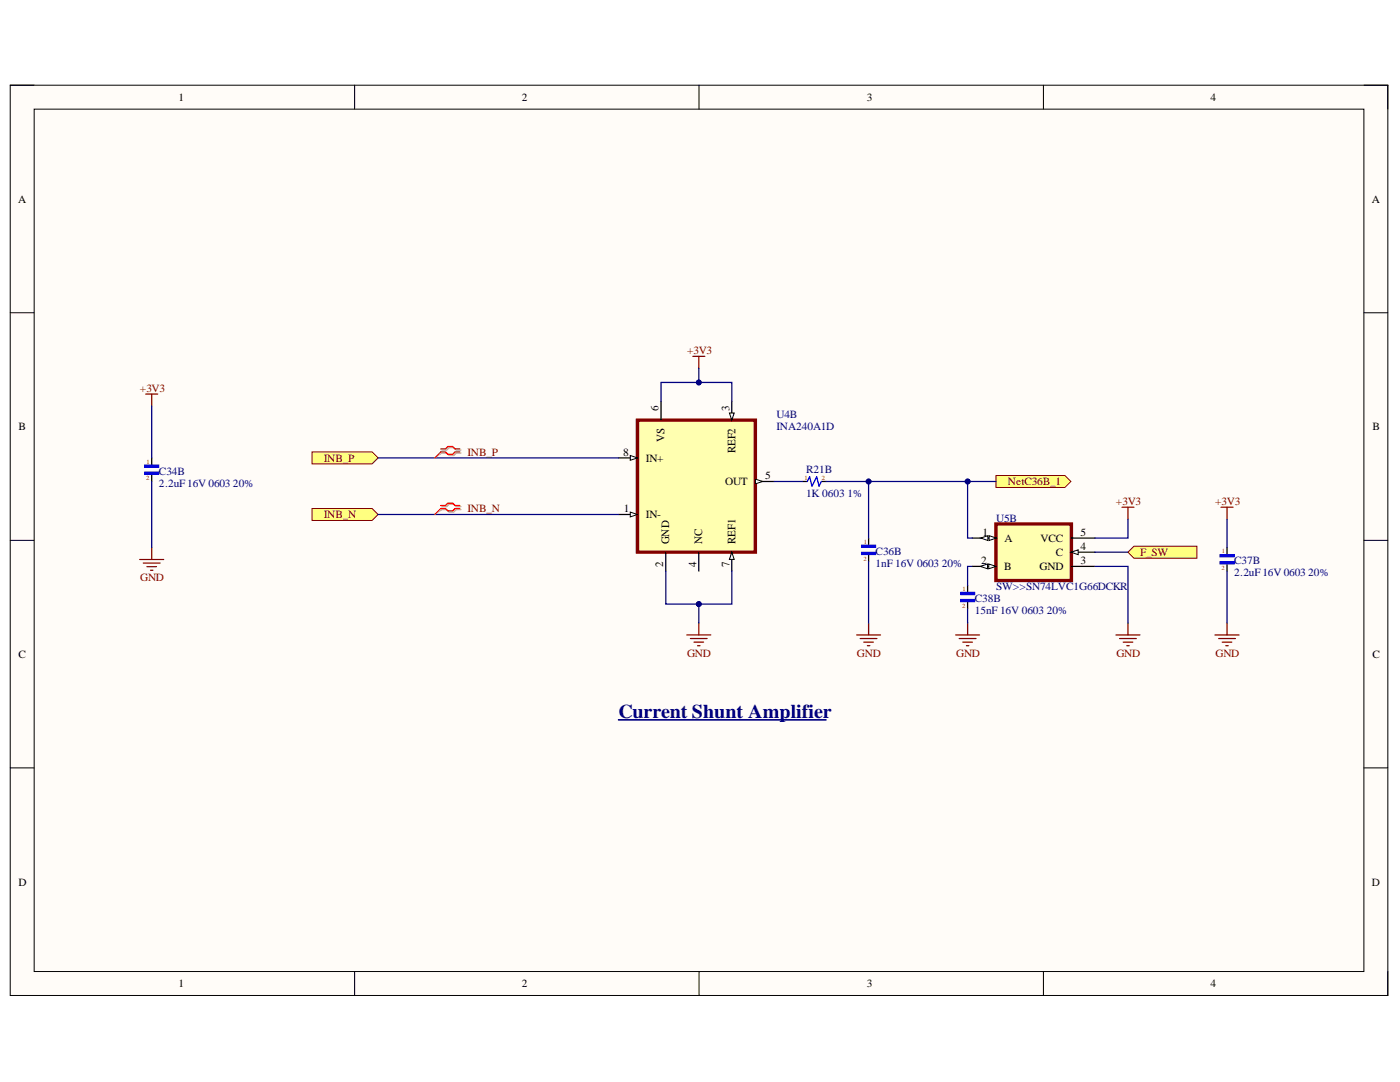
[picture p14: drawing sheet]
<svg xmlns="http://www.w3.org/2000/svg" width="279mm" height="216mm" viewBox="0 0 279 216" stroke-linecap="round" stroke-linejoin="round" font-family="sans-serif">
<defs><g id="words">
<text font-size="3.9" fill="#000080" x="123.4" y="143.2">Current Shunt Amplifier</text>
<g font-size="2.3">
<text x="131.4" y="81.9" transform="rotate(-90 131.4 81.9)">6</text>
<text x="145.6" y="81.9" transform="rotate(-90 145.6 81.9)">3</text>
<text x="132.6" y="88.1" transform="rotate(-90 132.6 88.1)">VS</text>
<text x="146.8" y="90.5" transform="rotate(-90 146.8 90.5)">REF2</text>
<text x="132.4" y="113.1" transform="rotate(-90 132.4 113.1)">2</text>
<text x="133.6" y="108.5" transform="rotate(-90 133.6 108.5)">GND</text>
<text x="139" y="113.1" transform="rotate(-90 139 113.1)">4</text>
<text x="140.2" y="108.5" transform="rotate(-90 140.2 108.5)">NC</text>
<text x="145.6" y="113.1" transform="rotate(-90 145.6 113.1)">7</text>
<text x="146.8" y="108.5" transform="rotate(-90 146.8 108.5)">REF1</text>
</g>
<g font-size="2.2">
<text x="35.6" y="20.1">1</text>
<text x="104.1" y="20.1">2</text>
<text x="173" y="20.1">3</text>
<text x="241.6" y="20.1">4</text>
<text x="3.6" y="40.4">A</text>
<text x="273.8" y="40.4">A</text>
<text x="3.7" y="85.8">B</text>
<text x="273.9" y="85.8">B</text>
<text x="124.3" y="90.9">8</text>
<text x="128.9" y="92.1">IN+</text>
<text x="152.7" y="95.6">5</text>
<text x="144.7" y="96.8">OUT</text>
<text x="124.5" y="102.2">1</text>
<text x="128.9" y="103.4">IN-</text>
<text x="196.1" y="107">1</text>
<text x="215.6" y="107">5</text>
<text x="195.8" y="112.6">2</text>
<text x="200.4" y="113.7">B</text>
<text x="200.5" y="108.2">A</text>
<text x="207.5" y="113.7">GND</text>
<text x="207.7" y="108.2">VCC</text>
<text x="210.7" y="110.9">C</text>
<text x="215.6" y="109.8">4</text>
<text x="215.6" y="112.6">3</text>
<text x="3.7" y="131.3">C</text>
<text x="273.9" y="131.3">C</text>
<text x="3.7" y="176.7">D</text>
<text x="273.8" y="176.7">D</text>
<text x="35.6" y="197">1</text>
<text x="104.1" y="197">2</text>
<text x="173" y="197">3</text>
<text x="241.6" y="197">4</text>
</g>
<g font-size="2.2" fill="#800000">
<text x="137.1" y="70.7">+3V3</text>
<text x="27.9" y="78.2">+3V3</text>
<text x="64.6" y="92.1">INB_P</text>
<text x="93.3" y="90.9">INB_P</text>
<text x="201.1" y="96.8">NetC36B_1</text>
<text x="222.7" y="100.8">+3V3</text>
<text x="242.5" y="100.8">+3V3</text>
<text x="64.6" y="103.4">INB_N</text>
<text x="93.3" y="102.2">INB_N</text>
<text x="227.5" y="110.9">F_SW</text>
<text x="28" y="116">GND</text>
<text x="137.1" y="131.1">GND</text>
<text x="171" y="131.1">GND</text>
<text x="190.8" y="131.1">GND</text>
<text x="222.8" y="131.1">GND</text>
<text x="242.6" y="131.1">GND</text>
</g>
<g font-size="2.2" fill="#000080">
<text x="155" y="83.4">U4B</text>
<text x="155" y="85.8">INA240A1D</text>
<text x="31.7" y="94.7">C34B</text>
<text x="160.9" y="94.5">R21B</text>
<text x="31.7" y="97.2">2.2uF16V 0603 20%</text>
<text x="160.9" y="99.2">1K 0603 1%</text>
<text x="198.8" y="104.1">U5B</text>
<text x="174.8" y="110.7">C36B</text>
<text x="174.8" y="113.1">1nF 16V 0603 20%</text>
<text x="246.3" y="112.6">C37B</text>
<text x="198.8" y="117.8">SW&gt;&gt;SN74LVC1G66DCKR</text>
<text x="246.3" y="115">2.2uF16V 0603 20%</text>
<text x="194.5" y="120.2">C38B</text>
<text x="194.5" y="122.5">15nF 16V 0603 20%</text>
</g>
<g font-size="1.3" fill="#f00">
<text x="29.2" y="95.8">2</text>
<text x="29.3" y="92.5">1</text>
<text x="160.5" y="95.8">1</text>
<text x="164" y="95.8">2</text>
<text x="172.3" y="111.9">2</text>
<text x="172.4" y="108.5">1</text>
<text x="243.8" y="113.7">2</text>
<text x="243.9" y="110.4">1</text>
<text x="192.1" y="118">1</text>
<text x="192" y="121.3">2</text>
</g>
</g></defs>
<path d="M2 17h275v181.6h-275z" fill-rule="evenodd" fill="#fffcf8"/>
<path d="M2 17h275v181.6h-275z" fill="none" stroke="#000" stroke-width=".2"/>
<path d="M6.8 21.8h265.4v172.1h-265.4z" fill-rule="evenodd" fill="#fffcf8"/>
<g fill="none" stroke="#000" stroke-width=".2">
<path d="M2 17h4.8M70.8 17v4.8M139.5 17v4.8M208.2 17v4.8M272.2 17h4.8v4.8M6.8 21.8h265.4v172.1h-265.4zM2 62.4h4.8M272.2 62.4h4.8M2 107.8h4.8M272.2 107.8h4.8M2 153.2h4.8M272.2 153.2h4.8"/>
<path d="M70.8 193.9v4.7M139.5 193.9v4.7M208.2 193.9v4.7M277 193.9v4.7"/>
</g>
<path d="M138.3 71.1h2.4M139.5 71.1v2.4M137.1 126.7h4.7M137.8 127.4h3.3M138.5 128.1h1.9M139.2 128.8h.5M139.5 124.3v2.4M171 126.7h4.7M171.7 127.4h3.3M172.4 128.1h1.9M173.1 128.8h.5M173.3 124.3v2.4" fill="none" stroke="#800000" stroke-width=".25"/>
<path d="M160.2 96.1h.9M163.9 96.1h1M173.3 107.4v1.4M173.3 110.7v1.4" fill="none" stroke="#000" stroke-width=".25"/>
<path d="M161.1 96.1l.5-1 .4 1.9 1-1.9 .5 1.9 .4-.9" fill="none" stroke="#00f" stroke-width=".25"/>
<path d="M171.9 108.8h2.9v.4h-2.9z" fill-rule="evenodd" fill="#00f"/>
<path d="M171.9 108.8h2.9v.4h-2.9z" fill="none" stroke="#00f" stroke-width=".2"/>
<path d="M171.9 110.2h2.9v.5h-2.9z" fill-rule="evenodd" fill="#00f"/>
<path d="M171.9 110.2h2.9v.5h-2.9z" fill="none" stroke="#00f" stroke-width=".2"/>
<path d="M127.2 83.8h23.6v26.4h-23.6z" fill-rule="evenodd" fill="#ffffb0"/>
<path d="M127.2 83.8h23.6v26.4h-23.6z" fill="none" stroke="#800000" stroke-width=".67"/>
<path d="M123.5 91.4h3.7" fill="none" stroke="#000" stroke-width=".25"/>
<path d="M125.8 90.9l1.4 .5-1.4 .4z" fill="#f8fcff"/>
<path d="M125.8 90.9l1.4 .5-1.4 .4z" fill="none" stroke="#000" stroke-width=".2"/>
<path d="M123.5 102.7h3.7" fill="none" stroke="#000" stroke-width=".25"/>
<path d="M125.8 102.2l1.4 .5-1.4 .4z" fill="#f8fcff"/>
<path d="M125.8 102.2l1.4 .5-1.4 .4z" fill="none" stroke="#000" stroke-width=".2"/>
<path d="M146 110.2v3.8" fill="none" stroke="#000" stroke-width=".25"/>
<path d="M146 110.2l.5 1.4h-.9z" fill="#f8fcff"/>
<path d="M146 110.2l.5 1.4h-.9z" fill="none" stroke="#000" stroke-width=".2"/>
<path d="M146 80.1v3.7" fill="none" stroke="#000" stroke-width=".25"/>
<path d="M145.6 82.4h.9l-.5 1.4z" fill="#f8fcff"/>
<path d="M145.6 82.4h.9l-.5 1.4z" fill="none" stroke="#000" stroke-width=".2"/>
<path d="M131.9 80.1v3.7M150.8 96.1h3.7" fill="none" stroke="#000" stroke-width=".25"/>
<path d="M150.8 95.6l1.4 .5-1.4 .5z" fill="#f8fcff"/>
<path d="M150.8 95.6l1.4 .5-1.4 .5z" fill="none" stroke="#000" stroke-width=".2"/>
<path d="M132.9 110.2v3.8M139.5 110.2v3.8" fill="none" stroke="#000" stroke-width=".25"/>
<path d="M198.8 94.9h13.7l1.2 1.2-1.2 1.2h-13.7z" fill-rule="evenodd" fill="#ffff80"/>
<path d="M198.8 94.9h13.7l1.2 1.2-1.2 1.2h-13.7z" fill="none" stroke="#800000" stroke-width=".2"/>
<path d="M62.3 90.2h12l1.2 1.2-1.2 1.2h-12z" fill-rule="evenodd" fill="#ffff80"/>
<path d="M62.3 90.2h12l1.2 1.2-1.2 1.2h-12z" fill="none" stroke="#800000" stroke-width=".2"/>
<path d="M62.3 101.5h12l1.2 1.2-1.2 1.2h-12z" fill-rule="evenodd" fill="#ffff80"/>
<path d="M62.3 101.5h12l1.2 1.2-1.2 1.2h-12z" fill="none" stroke="#800000" stroke-width=".2"/>
<path d="M29.1 78.6h2.4M30.3 78.6v2.4M27.9 111.6h4.8M28.6 112.4h3.3M29.3 113.1h1.9M30 113.8h.5M30.3 109.2v2.4" fill="none" stroke="#800000" stroke-width=".25"/>
<path d="M30.3 91.4v1.4M30.3 94.7v1.4" fill="none" stroke="#000" stroke-width=".25"/>
<path d="M28.9 92.8h2.8v.5h-2.8z" fill-rule="evenodd" fill="#00f"/>
<path d="M28.9 92.8h2.8v.5h-2.8z" fill="none" stroke="#00f" stroke-width=".2"/>
<path d="M28.9 94.2h2.8v.5h-2.8z" fill-rule="evenodd" fill="#00f"/>
<path d="M28.9 94.2h2.8v.5h-2.8z" fill="none" stroke="#00f" stroke-width=".2"/>
<path d="M198.8 104.5h15v11.3h-15z" fill-rule="evenodd" fill="#ffffb0"/>
<path d="M198.8 104.5h15v11.3h-15z" fill="none" stroke="#800000" stroke-width=".67"/>
<path d="M213.7 110.2h4.8" fill="none" stroke="#000" stroke-width=".25"/>
<path d="M213.7 110.2l1.5-.5v1z" fill="#f8fcff"/>
<path d="M213.7 110.2l1.5-.5v1z" fill="none" stroke="#000" stroke-width=".2"/>
<path d="M194 107.4h4.8" fill="none" stroke="#000" stroke-width=".25"/>
<path d="M197.4 106.9l1.4 .5-1.4 .5z" fill="#f8fcff"/>
<path d="M197.4 106.9l1.4 .5-1.4 .5z" fill="none" stroke="#000" stroke-width=".2"/>
<path d="M195.7 107.4l1.5-.5v1z" fill="#f8fcff"/>
<path d="M195.7 107.4l1.5-.5v1z" fill="none" stroke="#000" stroke-width=".2"/>
<path d="M194 113h4.8" fill="none" stroke="#000" stroke-width=".25"/>
<path d="M197.3 112.5l1.5 .5-1.5 .5z" fill="#f8fcff"/>
<path d="M197.3 112.5l1.5 .5-1.5 .5z" fill="none" stroke="#000" stroke-width=".2"/>
<path d="M195.7 113l1.4-.5v1z" fill="#f8fcff"/>
<path d="M195.7 113l1.4-.5v1z" fill="none" stroke="#000" stroke-width=".2"/>
<path d="M193.1 116.8v1.4M213.7 107.4h4.8M213.7 113h4.8M193.1 120.1v1.4" fill="none" stroke="#000" stroke-width=".25"/>
<path d="M191.7 118.2h2.8v.5h-2.8z" fill-rule="evenodd" fill="#00f"/>
<path d="M191.7 118.2h2.8v.5h-2.8z" fill="none" stroke="#00f" stroke-width=".2"/>
<path d="M191.7 119.6h2.8v.5h-2.8z" fill-rule="evenodd" fill="#00f"/>
<path d="M191.7 119.6h2.8v.5h-2.8z" fill="none" stroke="#00f" stroke-width=".2"/>
<path d="M190.7 126.7h4.8M191.4 127.4h3.4M192.2 128.1h1.9M192.9 128.8h.4M193.1 124.3v2.4" fill="none" stroke="#800000" stroke-width=".25"/>
<path d="M225.1 110.2l1.2-1.2h12.6v2.4h-12.6z" fill-rule="evenodd" fill="#ffff80"/>
<path d="M225.1 110.2l1.2-1.2h12.6v2.4h-12.6z" fill="none" stroke="#800000" stroke-width=".2"/>
<g fill="none" stroke="#800000" stroke-width=".25">
<path d="M223.9 101.2h2.4M225.1 101.2v2.4M243.7 101.2h2.4M244.9 101.2v2.4M222.7 126.7h4.8M223.4 127.4h3.4M224.2 128.1h1.9M224.9 128.8h.5M225.1 124.3v2.4M242.5 126.7h4.8M243.2 127.4h3.4M243.9 128.1h1.9"/>
<path d="M244.6 128.8h.5M244.9 124.3v2.4"/>
</g>
<path d="M244.9 109.2v1.5M244.9 112.5v1.5" fill="none" stroke="#000" stroke-width=".25"/>
<path d="M243.5 110.7h2.8v.4h-2.8z" fill-rule="evenodd" fill="#00f"/>
<path d="M243.5 110.7h2.8v.4h-2.8z" fill="none" stroke="#00f" stroke-width=".2"/>
<path d="M243.5 112.1h2.8v.4h-2.8z" fill-rule="evenodd" fill="#00f"/>
<path d="M243.5 112.1h2.8v.4h-2.8z" fill="none" stroke="#00f" stroke-width=".2"/>
<path d="M132.9 114v6.5h6.6v3.8" fill="none" stroke="#000080" stroke-width=".25"/>
<circle cx="139.5" cy="120.5" r=".48" fill="#000080"/>
<circle cx="139.5" cy="120.5" r=".48" fill="none" stroke="#000080" stroke-width=".2"/>
<path d="M139.5 73.5v2.8h-7.6v3.8" fill="none" stroke="#000080" stroke-width=".25"/>
<circle cx="139.5" cy="76.3" r=".48" fill="#000080"/>
<circle cx="139.5" cy="76.3" r=".48" fill="none" stroke="#000080" stroke-width=".2"/>
<path d="M154.5 96.1h5.7M146 114v6.5h-6.5M173.3 112.1v12.2" fill="none" stroke="#000080" stroke-width=".25"/>
<circle cx="139.5" cy="120.5" r=".48" fill="#000080"/>
<circle cx="139.5" cy="120.5" r=".48" fill="none" stroke="#000080" stroke-width=".2"/>
<path d="M139.5 76.3h6.5v3.8" fill="none" stroke="#000080" stroke-width=".25"/>
<circle cx="139.5" cy="76.3" r=".48" fill="#000080"/>
<circle cx="139.5" cy="76.3" r=".48" fill="none" stroke="#000080" stroke-width=".2"/>
<path d="M173.3 96.1v11.3" fill="none" stroke="#000080" stroke-width=".25"/>
<circle cx="173.3" cy="96.1" r=".48" fill="#000080"/>
<circle cx="173.3" cy="96.1" r=".48" fill="none" stroke="#000080" stroke-width=".2"/>
<path d="M164.9 96.1h33.9" fill="none" stroke="#000080" stroke-width=".25"/>
<circle cx="173.3" cy="96.1" r=".48" fill="#000080"/>
<circle cx="173.3" cy="96.1" r=".48" fill="none" stroke="#000080" stroke-width=".2"/>
<circle cx="193.1" cy="96.1" r=".48" fill="#000080"/>
<circle cx="193.1" cy="96.1" r=".48" fill="none" stroke="#000080" stroke-width=".2"/>
<path d="M193.1 96.1v11.3h.9M194 113h-.9v3.8" fill="none" stroke="#000080" stroke-width=".25"/>
<circle cx="193.1" cy="96.1" r=".48" fill="#000080"/>
<circle cx="193.1" cy="96.1" r=".48" fill="none" stroke="#000080" stroke-width=".2"/>
<path d="M30.3 81v10.4M30.3 96.1v13.1M75.5 91.4h48M75.5 102.7h48M218.5 113h6.6v11.3M218.5 110.2h6.6M225.1 103.6v3.8h-6.6M244.9 103.6v5.6M244.9 114v10.3M193.1 121.5v2.8" fill="none" stroke="#000080" stroke-width=".25"/>
<path d="M88.2 89.8h.9l.5-.5h1l.4 .5h1M88.2 90.4h.9l.5 .5h1l.4-.5h1M88.2 101.1h.9l.5-.5h1l.4 .5h1M88.2 101.7h.9l.5 .5h1l.4-.5h1" fill="none" stroke="#d0a19e" stroke-width=".25"/>
<path d="M88.2 90.4l-1.5 1M88.2 101.7l-1.5 1" fill="none" stroke="#d0a19e" stroke-width=".2"/>
<path d="M87.9 89.6h1l.5-.5h.9l.5 .5h1M87.9 90.2h1l.5 .5h.9l.5-.5h1M87.9 100.9h1l.5-.5h.9l.5 .5h1M87.9 101.5h1l.5 .4h.9l.5-.4h1" fill="none" stroke="#f00" stroke-width=".25"/>
<path d="M87.9 90.2l-1.2 1.2M87.9 101.5l-1.2 1.2" fill="none" stroke="#f00" stroke-width=".2"/>
<path d="M123.5 143.6h41.3" fill="none" stroke="#000080" stroke-width=".33"/>
<use href="#words"/>
</svg>
